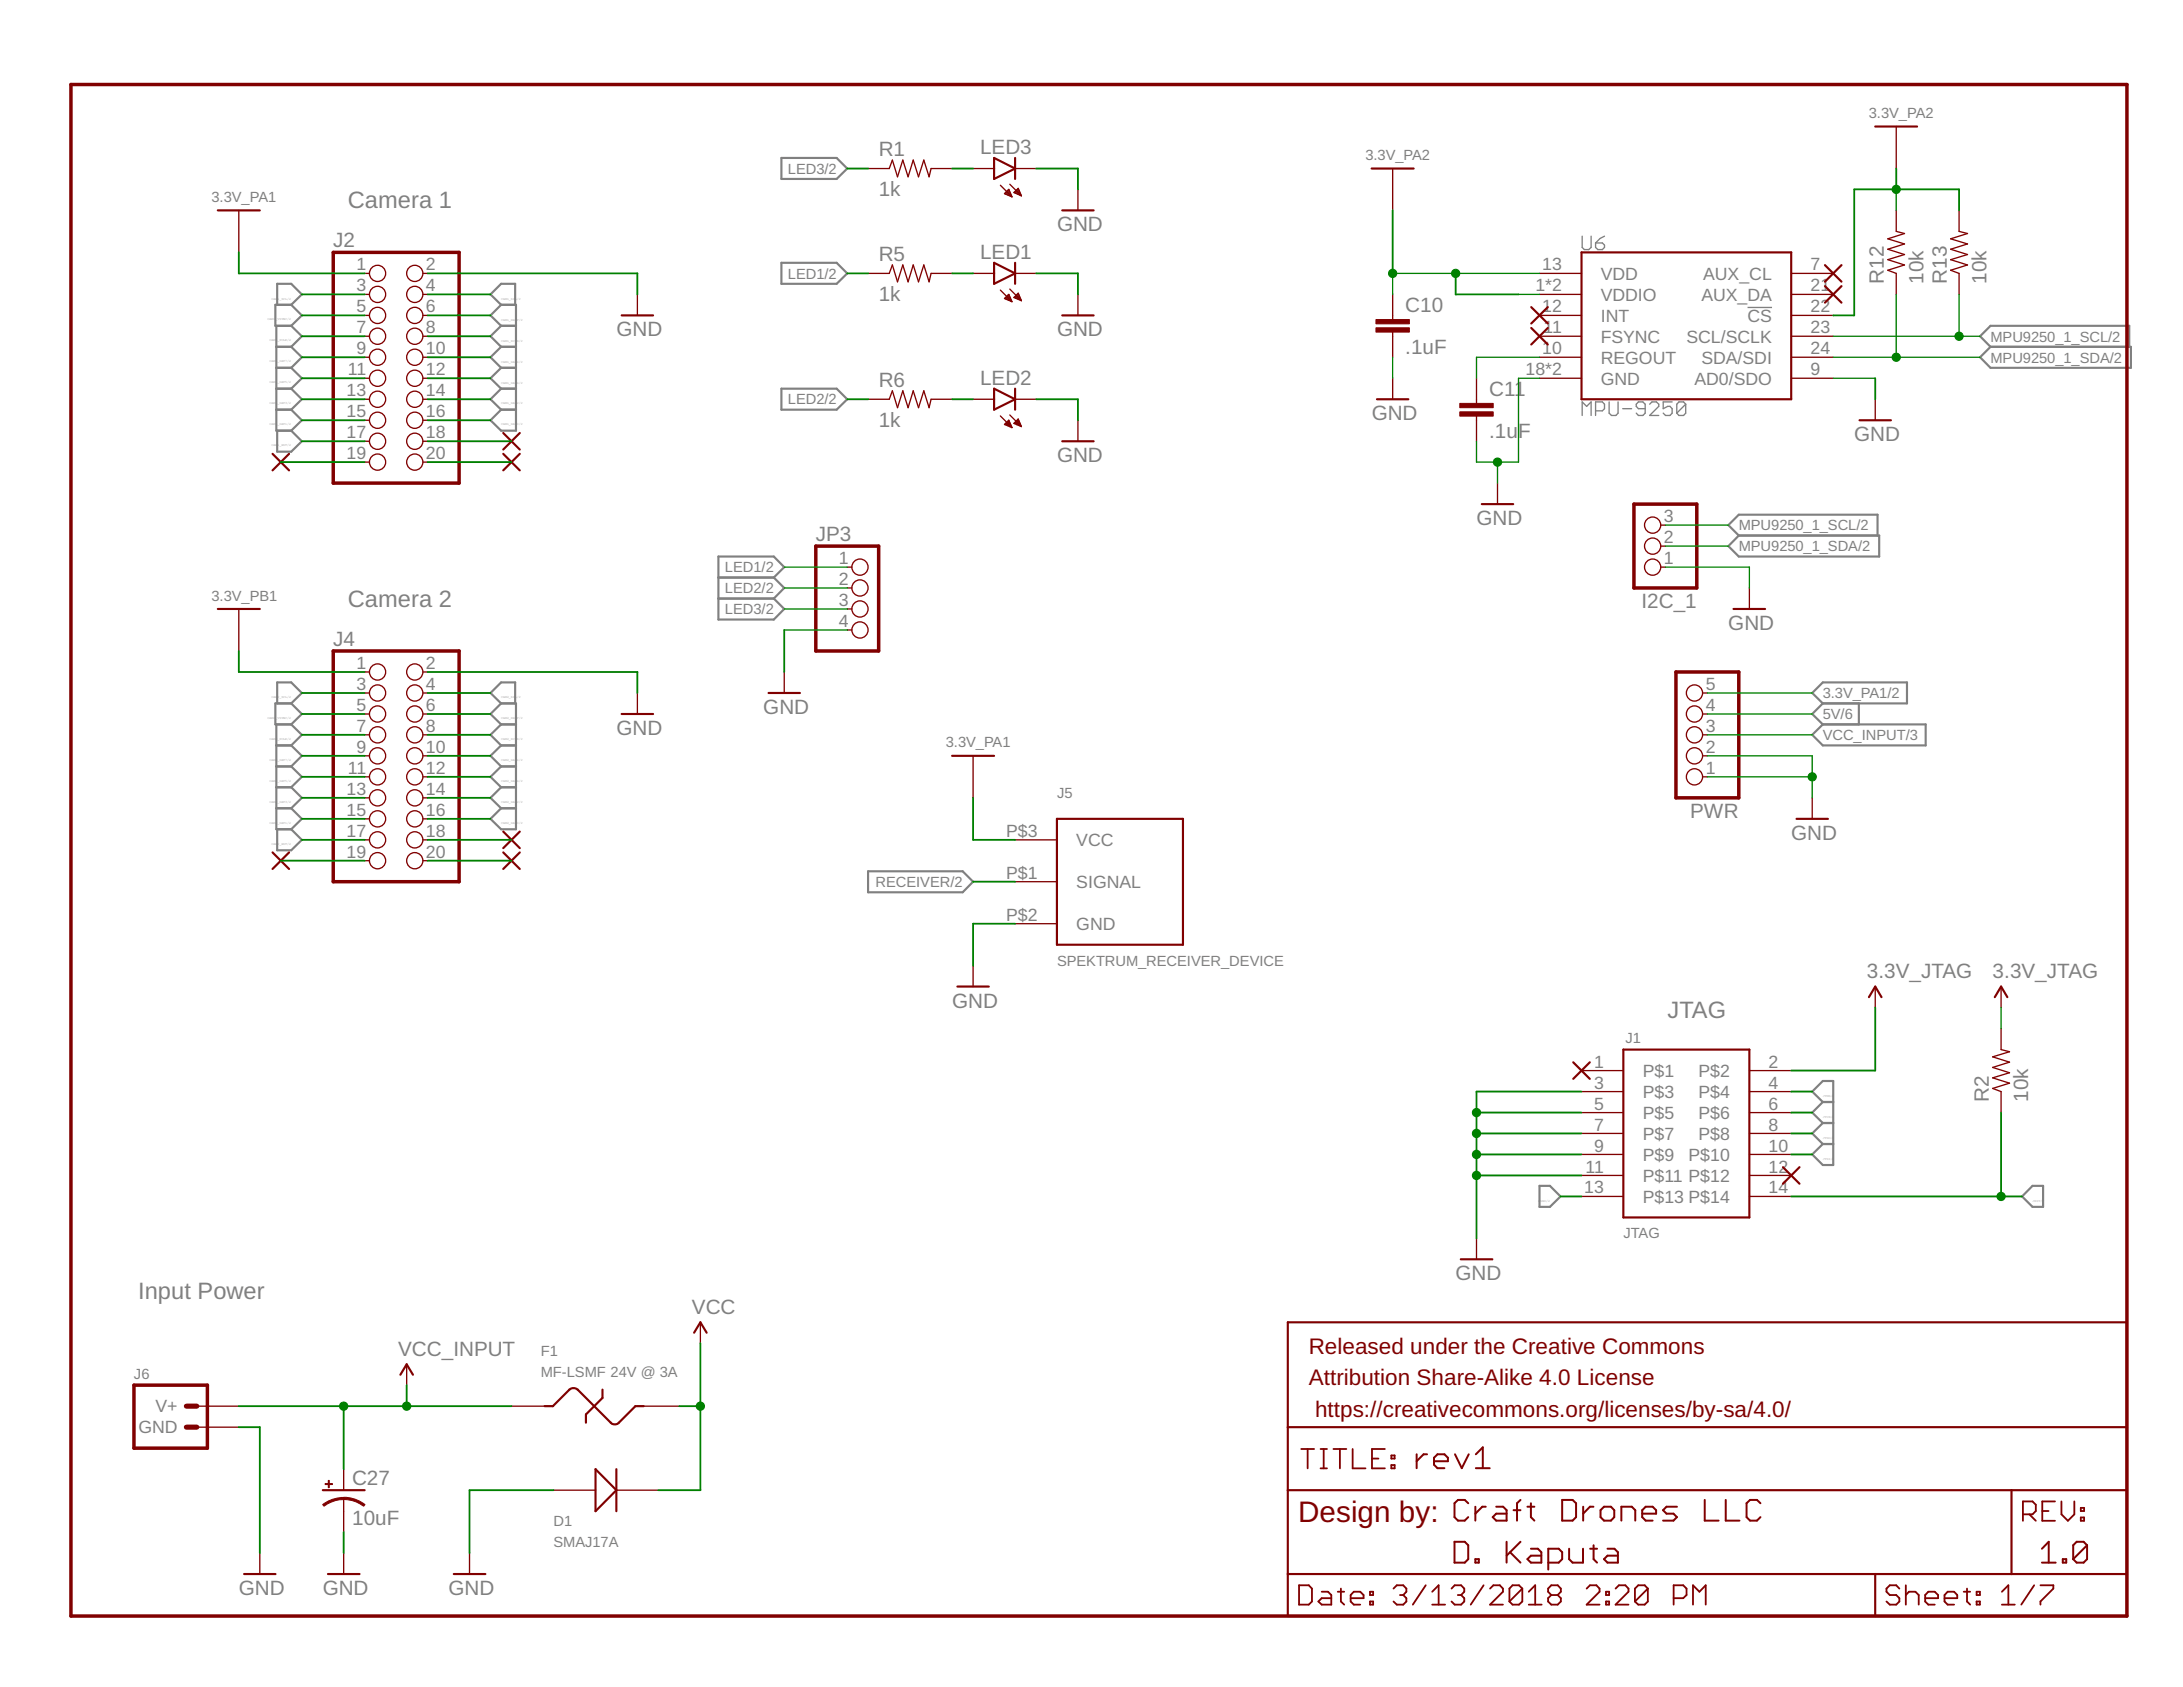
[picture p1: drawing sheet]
<svg xmlns="http://www.w3.org/2000/svg" width="279mm" height="216mm" viewBox="0 0 279 216" stroke-linecap="round" stroke-linejoin="round" font-family="sans-serif">
<defs><g id="words">
<text font-size="3.8" fill="#800000" x="166.2" y="194.7">Design by:</text>
<g font-size="3" fill="#808080">
<text x="44.5" y="26.7">Camera 1</text>
<text x="44.5" y="77.7">Camera 2</text>
<text x="213.4" y="130.3">JTAG</text>
<text x="17.7" y="166.3">Input Power</text>
</g>
<g font-size="2.9" fill="#800000">
<text x="167.5" y="173.3">Released under the Creative Commons</text>
<text x="167.5" y="177.3">Attribution Share-Alike 4.0 License</text>
<text x="168.3" y="181.3">https://creativecommons.org/licenses/by-sa/4.0/</text>
</g>
<g font-size="2.6" fill="#808080">
<text x="112.5" y="20">R1</text>
<text x="125.4" y="19.7">LED3</text>
<text x="112.5" y="25.1">1k</text>
<text x="135.3" y="29.6">GND</text>
<text x="42.6" y="31.6">J2</text>
<text x="112.5" y="33.4">R5</text>
<text x="125.4" y="33.1">LED1</text>
<text x="112.5" y="38.5">1k</text>
<text x="179.9" y="40">C10</text>
<text x="241.1" y="36.3" transform="rotate(-90 241.1 36.3)">R12</text>
<text x="246.2" y="36.3" transform="rotate(-90 246.2 36.3)">10k</text>
<text x="249.2" y="36.3" transform="rotate(-90 249.2 36.3)">R13</text>
<text x="254.2" y="36.3" transform="rotate(-90 254.2 36.3)">10k</text>
<text x="78.9" y="43">GND</text>
<text x="135.3" y="43">GND</text>
<text x="179.9" y="45.3">.1uF</text>
<text x="112.5" y="49.5">R6</text>
<text x="125.4" y="49.2">LED2</text>
<text x="175.6" y="53.8">GND</text>
<text x="190.6" y="50.7">C11</text>
<text x="112.5" y="54.6">1k</text>
<text x="135.3" y="59.1">GND</text>
<text x="190.6" y="56.1">.1uF</text>
<text x="237.3" y="56.5">GND</text>
<text x="104.4" y="69.2">JP3</text>
<text x="189" y="67.2">GND</text>
<text x="210.1" y="77.8">I2C_1</text>
<text x="42.6" y="82.6">J4</text>
<text x="221.2" y="80.6">GND</text>
<text x="78.9" y="94.1">GND</text>
<text x="97.7" y="91.4">GND</text>
<text x="216.3" y="104.7">PWR</text>
<text x="229.3" y="107.5">GND</text>
<text x="238.9" y="125.2">3.3V_JTAG</text>
<text x="255" y="125.2">3.3V_JTAG</text>
<text x="121.9" y="129">GND</text>
<text x="254.5" y="141" transform="rotate(-90 254.5 141)">R2</text>
<text x="259.6" y="141" transform="rotate(-90 259.6 141)">10k</text>
<text x="186.3" y="163.9">GND</text>
<text x="51" y="173.5">VCC_INPUT</text>
<text x="88.6" y="168.2">VCC</text>
<text x="45.1" y="190">C27</text>
<text x="45.1" y="195.1">10uF</text>
<text x="30.6" y="204.1">GND</text>
<text x="41.3" y="204.1">GND</text>
<text x="57.4" y="204.1">GND</text>
</g>
<g font-size="2.3" fill="#808080">
<text x="45.6" y="34.6">1</text>
<text x="54.5" y="34.6">2</text>
<text x="197.4" y="34.6">13</text>
<text x="204.9" y="35.8">VDD</text>
<text x="218" y="35.8">AUX_CL</text>
<text x="231.7" y="34.6">7</text>
<text x="45.6" y="37.3">3</text>
<text x="45.6" y="40">5</text>
<text x="54.5" y="37.3">4</text>
<text x="54.5" y="40">6</text>
<text x="196.5" y="37.3">1*2</text>
<text x="197.4" y="40">12</text>
<text x="204.9" y="41.2">INT</text>
<text x="204.9" y="38.5">VDDIO</text>
<text x="217.8" y="38.5">AUX_DA</text>
<text x="223.7" y="41.2">CS</text>
<text x="231.7" y="40">22</text>
<text x="231.7" y="37.3">21</text>
<text x="45.6" y="42.7">7</text>
<text x="45.6" y="45.3">9</text>
<text x="54.5" y="42.7">8</text>
<text x="54.5" y="45.3">10</text>
<text x="197.4" y="45.3">10</text>
<text x="197.6" y="42.7">11</text>
<text x="204.9" y="43.8">FSYNC</text>
<text x="204.9" y="46.5">REGOUT</text>
<text x="215.8" y="43.8">SCL/SCLK</text>
<text x="217.8" y="46.5">SDA/SDI</text>
<text x="231.7" y="42.7">23</text>
<text x="231.7" y="45.3">24</text>
<text x="44.4" y="50.7">13</text>
<text x="44.4" y="53.4">15</text>
<text x="44.5" y="48">11</text>
<text x="54.5" y="48">12</text>
<text x="54.5" y="50.7">14</text>
<text x="54.5" y="53.4">16</text>
<text x="195.2" y="48">18*2</text>
<text x="204.9" y="49.2">GND</text>
<text x="216.9" y="49.2">AD0/SDO</text>
<text x="231.7" y="48">9</text>
<text x="44.4" y="56.1">17</text>
<text x="44.4" y="58.8">19</text>
<text x="54.5" y="56.1">18</text>
<text x="54.5" y="58.8">20</text>
<text x="212.9" y="69.5">2</text>
<text x="212.9" y="66.8">3</text>
<text x="107.4" y="72.2">1</text>
<text x="107.4" y="74.9">2</text>
<text x="107.4" y="77.6">3</text>
<text x="212.9" y="72.2">1</text>
<text x="107.4" y="80.3">4</text>
<text x="45.6" y="85.6">1</text>
<text x="45.6" y="88.3">3</text>
<text x="54.5" y="85.6">2</text>
<text x="54.5" y="88.3">4</text>
<text x="218.3" y="88.3">5</text>
<text x="45.6" y="91">5</text>
<text x="45.6" y="93.7">7</text>
<text x="54.5" y="91">6</text>
<text x="54.5" y="93.7">8</text>
<text x="218.3" y="93.7">3</text>
<text x="218.3" y="91">4</text>
<text x="44.4" y="101.7">13</text>
<text x="44.5" y="99">11</text>
<text x="45.6" y="96.4">9</text>
<text x="54.5" y="96.4">10</text>
<text x="54.5" y="99">12</text>
<text x="54.5" y="101.7">14</text>
<text x="218.3" y="99">1</text>
<text x="218.3" y="96.4">2</text>
<text x="44.4" y="104.4">15</text>
<text x="44.4" y="107.1">17</text>
<text x="54.5" y="104.4">16</text>
<text x="54.5" y="107.1">18</text>
<text x="128.8" y="107.1">P$3</text>
<text x="44.4" y="109.8">19</text>
<text x="54.5" y="109.8">20</text>
<text x="128.8" y="112.5">P$1</text>
<text x="137.8" y="113.7">SIGNAL</text>
<text x="137.8" y="108.3">VCC</text>
<text x="128.8" y="117.8">P$2</text>
<text x="137.8" y="119">GND</text>
<text x="204" y="136.6">1</text>
<text x="210.3" y="137.8">P$1</text>
<text x="217.4" y="137.8">P$2</text>
<text x="226.4" y="136.6">2</text>
<text x="204" y="139.3">3</text>
<text x="204" y="142">5</text>
<text x="210.3" y="140.5">P$3</text>
<text x="210.3" y="143.2">P$5</text>
<text x="217.4" y="140.5">P$4</text>
<text x="217.4" y="143.2">P$6</text>
<text x="226.4" y="139.3">4</text>
<text x="226.4" y="142">6</text>
<text x="204" y="144.7">7</text>
<text x="204" y="147.4">9</text>
<text x="210.3" y="145.9">P$7</text>
<text x="210.3" y="148.6">P$9</text>
<text x="216.1" y="148.6">P$10</text>
<text x="217.4" y="145.9">P$8</text>
<text x="226.4" y="144.7">8</text>
<text x="226.4" y="147.4">10</text>
<text x="202.8" y="152.7">13</text>
<text x="202.9" y="150.1">11</text>
<text x="210.3" y="151.2">P$11 P$12</text>
<text x="210.3" y="153.9">P$13 P$14</text>
<text x="226.4" y="150.1">12</text>
<text x="226.4" y="152.7">14</text>
<text x="17.7" y="183.5">GND</text>
<text x="19.9" y="180.8">V+</text>
</g>
<g font-size="1.9" fill="#808080">
<text x="239.2" y="15.1">3.3V_PA2</text>
<text x="100.8" y="22.2">LED3/2</text>
<text x="174.8" y="20.5">3.3V_PA2</text>
<text x="27.1" y="25.9">3.3V_PA1</text>
<text x="100.8" y="35.6">LED1/2</text>
<text x="254.8" y="43.7">MPU9250_1_SCL/2</text>
<text x="254.8" y="46.4">MPU9250_1_SDA/2</text>
<text x="100.8" y="51.8">LED2/2</text>
<text x="222.5" y="67.9">MPU9250_1_SCL/2</text>
<text x="222.5" y="70.6">MPU9250_1_SDA/2</text>
<text x="27.1" y="76.9">3.3V_PB1</text>
<text x="92.8" y="73.2">LED1/2</text>
<text x="92.8" y="75.9">LED2/2</text>
<text x="92.8" y="78.6">LED3/2</text>
<text x="233.3" y="89.4">3.3V_PA1/2</text>
<text x="121.1" y="95.7">3.3V_PA1</text>
<text x="233.3" y="94.7">VCC_INPUT/3</text>
<text x="233.3" y="92">5V/6</text>
<text x="135.3" y="102.1">J5</text>
<text x="112" y="113.5">RECEIVER/2</text>
<text x="135.3" y="123.6">SPEKTRUM_RECEIVER_DEVICE</text>
<text x="208" y="133.5">J1</text>
<text x="207.8" y="158.5">JTAG</text>
<text x="69.2" y="173.5">F1</text>
<text x="17.1" y="176.5">J6</text>
<text x="69.2" y="176.2">MF-LSMF 24V @ 3A</text>
<text x="70.8" y="198">SMAJ17A</text>
<text x="70.8" y="195.3">D1</text>
</g>
<g font-size=".4" fill="#808080">
<text x="34.2" y="41">CAM1</text>
<text x="34.7" y="38.3">CAM</text>
<text x="35.2" y="41">_VSYNC/2</text>
<text x="35.5" y="38.3">1_SCL/2</text>
<text x="64.1" y="38.3">CAM1_SDA/2</text>
<text x="64.1" y="41">CAM1_HRE</text>
<text x="66.2" y="41">F/2</text>
<text x="34.5" y="43.7">CAM1_PCLK/2</text>
<text x="34.5" y="46.4">CAM1_DAT7/2</text>
<text x="64.1" y="43.7">CAM1_XCL</text>
<text x="64.1" y="46.4">CAM1_DAT</text>
<text x="66.2" y="43.7">K/2</text>
<text x="66.2" y="46.4">6/2</text>
<text x="34.5" y="49.1">CAM1_DAT5/2</text>
<text x="34.5" y="51.8">CAM1_DAT3/2</text>
<text x="64.1" y="49.1">CAM1_DAT</text>
<text x="64.1" y="51.8">CAM1_DAT</text>
<text x="66.2" y="49.1">4/2</text>
<text x="66.2" y="51.8">2/2</text>
<text x="34.5" y="54.4">CAM1_DAT1/2</text>
<text x="34.7" y="57.1">CAM</text>
<text x="35.5" y="57.1">1_RST/2</text>
<text x="64.1" y="54.4">CAM1_DAT</text>
<text x="66.2" y="54.4">0/2</text>
<text x="34.7" y="89.3">CAM</text>
<text x="35.5" y="89.3">2_SCL/2</text>
<text x="64.1" y="89.4">CAM2_SDA/2</text>
<text x="34.2" y="92">CAM2</text>
<text x="34.5" y="94.7">CAM2_PCLK/2</text>
<text x="35.2" y="92">_VSYNC/2</text>
<text x="64.1" y="92">CAM2_HRE</text>
<text x="64.1" y="94.7">CAM2_XCL</text>
<text x="66.2" y="92">F/2</text>
<text x="66.2" y="94.7">K/2</text>
<text x="34.5" y="97.4">CAM2_DAT7/2</text>
<text x="34.5" y="100.1">CAM2_DAT5/2</text>
<text x="64.1" y="97.4">CAM2_DAT</text>
<text x="64.1" y="100.1">CAM2_DAT</text>
<text x="66.2" y="97.4">6/2</text>
<text x="66.2" y="100.1">4/2</text>
<text x="34.5" y="102.8">CAM2_DAT3/2</text>
<text x="34.5" y="105.5">CAM2_DAT1/2</text>
<text x="64.1" y="102.8">CAM2_DAT</text>
<text x="64.1" y="105.5">CAM2_DAT</text>
<text x="66.2" y="102.8">2/2</text>
<text x="66.2" y="105.5">0/2</text>
<text x="34.7" y="108.1">CAM</text>
<text x="35.5" y="108.1">2_RST/2</text>
<text x="233.3" y="140.4">JTMS/2</text>
<text x="233.3" y="143">JTCK/2</text>
<text x="233.3" y="145.7">JTDO/2</text>
<text x="233.3" y="148.4">JTDI/2</text>
<text x="196.9" y="153.8">P</text>
<text x="197.1" y="153.8">GND/2</text>
<text x="260.1" y="153.8">JRST/2</text>
</g>
</g></defs>
<g fill="none" stroke="#808080" stroke-width=".17">
<path d="M202.5 30.2v1.5l.3 .2h.5l.3-.2v-1.5M204.2 31.1h.9l.3 .3v.3l-.3 .2h-.6l-.3-.2zM205.4 30.2l-.6 .3-.6 .6M223.7 39.3h3.1M202.5 53.2v-1.8l.6 .6 .5-.6v1.8M204.2 52.6h.9l.3-.3v-.6l-.3-.3h-.9v1.8M206 51.4v1.5l.2 .3h.6l.3-.3v-1.5M207.7 52.3h1.1M210.6 52.3h-.9l-.3-.3v-.3l.3-.3h.6l.3 .3v1.2l-.3 .3h-.6l-.3-.3M211.1 51.7l.3-.3h.6l.3 .3v.3l-1.2 1.2h1.2M214 51.4h-1.1v.9l.5-.3h.3l.3 .3v.6l-.3 .3h-.5l-.3-.3M215.8 51.7l-.3-.3h-.6l-.3 .3v1.2"/>
<path d="M215.8 51.7v1.2l-.3 .3h-.6l-.3-.3M215.8 51.7l-1.2 1.2"/>
</g>
<g fill="none" stroke="#808080" stroke-width=".28">
<path d="M35.5 39v-2.7h1.8l1.3 1.4-1.3 1.3M37.3 39h-2.1v2.7h2.1M37.3 39l1.3 1.4-1.3 1.3M64.1 39l-1.3-1.3 1.3-1.4h1.8v2.7M64.1 39h1.9v16.1h-1.9l-1.3-1.3 1.3-1.4M64.1 39l-1.3 1.4 1.3 1.3M100 33.6h7.1l1.3 1.4-1.3 1.3h-7.1zM100 20.2h7.1l1.3 1.4-1.3 1.3h-7.1zM35.4 44.4h1.9M35.4 47.1h1.9M35.4 49.7h1.9M35.4 52.4h1.9"/>
<path d="M35.4 41.7v13.4h1.9M35.5 55.1v2.7h1.8l1.3-1.3-1.3-1.4M37.3 41.7l1.3 1.3-1.3 1.4M37.3 44.4l1.3 1.3-1.3 1.4M37.3 47.1l1.3 1.3-1.3 1.3M37.3 49.7l1.3 1.4-1.3 1.3M37.3 52.4l1.3 1.4-1.3 1.3M64.1 41.7h1.9M64.1 41.7l-1.3 1.3 1.3 1.4M64.1 44.4h1.9M64.1 44.4l-1.3 1.3 1.3 1.4M64.1 47.1h1.9"/>
<path d="M64.1 47.1l-1.3 1.3 1.3 1.3M64.1 49.7h1.9M64.1 49.7l-1.3 1.4 1.3 1.3M64.1 52.4h1.9M100 49.7h7.1l1.3 1.4-1.3 1.3h-7.1zM254.8 44.4l-1.4-1.4 1.4-1.3h17.7v2.7M254.8 44.4h17.9v2.7h-17.9l-1.4-1.4zM91.9 73.9h7.1M91.9 76.6h7.1M99 73.9l1.4-1.3-1.4-1.4h-7.1v8.1h7.1l1.4-1.4-1.4-1.3M99 73.9l1.4 1.3-1.4 1.4M222.5 68.5h18v2.7h-18l-1.3-1.3z"/>
<path d="M222.5 68.5l-1.3-1.3 1.3-1.3h17.8v2.6M35.4 95.4h1.9M35.4 92.7v13.4h1.9M35.4 98.1h1.9M35.5 90v-2.7h1.8l1.3 1.4-1.3 1.3M37.3 90h-2.1v2.7h2.1M37.3 90l1.3 1.4-1.3 1.3M37.3 92.7l1.3 1.3-1.3 1.4M37.3 95.4l1.3 1.3-1.3 1.4M37.3 98.1l1.3 1.3-1.3 1.4M64.1 92.7h1.9M64.1 95.4h1.9"/>
<path d="M64.1 90l-1.3-1.3 1.3-1.4h1.8v2.7M64.1 90h1.9v16.1h-1.9l-1.3-1.3 1.3-1.4M64.1 90l-1.3 1.4 1.3 1.3M64.1 92.7l-1.3 1.3 1.3 1.4M64.1 95.4l-1.3 1.3 1.3 1.4M64.1 98.1h1.9M64.1 98.1l-1.3 1.3 1.3 1.4M231.9 94l1.4-1.3h13.2v2.7h-13.2zM231.9 88.7l1.4-1.4h10.8v2.7h-10.8zM233.3 90l-1.4 1.4 1.4 1.3M237.9 90v2.7M35.4 100.8h1.9"/>
<path d="M35.4 103.4h1.9M35.5 106.1v2.7h1.8l1.3-1.3-1.3-1.4M37.3 100.8l1.3 1.3-1.3 1.3M37.3 103.4l1.3 1.4-1.3 1.3M64.1 100.8h1.9M64.1 100.8l-1.3 1.3 1.3 1.3M64.1 103.4h1.9M111.1 111.5h12.1l1.3 1.3-1.3 1.4h-12.1zM197 151.8h1.4l1.3 1.3-1.3 1.4h-1.4zM233.3 141l-1.4-1.3 1.4-1.4h1.3v10.8h-1.3l-1.4-1.4 1.4-1.3M233.3 141h1.3M233.3 141l-1.4 1.4 1.4 1.3"/>
<path d="M233.3 143.7h1.3M233.3 143.7l-1.4 1.4 1.4 1.3M233.3 146.4h1.3M260.1 151.8h1.4v2.7h-1.4l-1.3-1.4z"/>
</g>
<g fill="none" stroke="#800000" stroke-width=".17">
<path d="M242.7 16.2v5.4M30.6 26.9v5.4M46.7 35h.6M46.7 37.7h.6M54.1 35h.6M54.1 37.7h.6M81.6 37.7v2.7M111.1 35h2.7l.4-1.1 .7 2.2 .6-2.2 .7 2.2 .7-2.2 .7 2.2 .6-2.2 .7 2.2 .3-1.1h2.7M111.1 21.6h2.7l.4-1.1 .7 2.1 .6-2.1 .7 2.1 .7-2.1 .7 2.1 .6-2.1 .7 2.1 .3-1h2.7M124.5 35h2.7M124.5 21.6h2.7M128 23.7l1.5 1.5"/>
<path d="M128 37.1l1.5 1.5M128.6 24.8l.5-.6 .4 1zM128.6 38.2l.5-.5 .4 .9zM128.6 38.2h.7M128.7 24.7h.6M128.7 24.8h.7M128.8 38.3h.6M128.8 38h.5M128.8 24.6h.4M128.9 37.9h.3M128.9 24.4h.3M129 25h.4"/>
<path d="M129 37.8h.2M129 24.3h.1M129.1 38.4h.3M129.2 23.6l1.5 1.5M129.2 37l1.5 1.5M129.3 25.1h.2M129.4 38.5h.1M129.8 24.6l.5-.5 .4 1zM129.8 38.1l.5-.6 .4 1zM129.8 38h.7M129.9 24.6h.6M129.9 35h2.7"/>
<path d="M129.9 21.6h2.7M129.9 24.7h.7M130 37.9h.5M130 24.4h.5M130 38.2h.6M130.1 37.8h.3M130.1 24.3h.3M130.2 24.8h.4M130.2 37.6h.2M130.2 24.2h.1M130.3 38.3h.3M130.5 25h.2"/>
<path d="M130.6 38.4h.1M138 24.2v2.7M138 37.7v2.7M178.2 21.6v5.3M178.2 37.7v3.2M197 35h5.4M197 37.7h5.4M229.3 35h5.3M229.3 37.7h5.3M242.7 26.9v2.7l1.1 .3-2.2 .7 2.2 .6-2.2 .7 2.2 .7-2.2 .6 2.2 .7-2.2 .7 1.1 .4v2.7M250.7 26.9v2.7l1.1 .3-2.1 .7 2.1 .6-2.1 .7 2.1 .7-2.1 .6 2.1 .7-2.1 .7 1 .4v2.7M46.7 40.4h.6"/>
<path d="M46.7 48.4h.6M46.7 43h.6M46.7 45.7h.6M46.7 51.1h.6M46.7 53.8h.6M46.7 56.5h.6M46.7 59.1h.6M54.1 40.4h.6M54.1 48.4h.6M54.1 43h.6M54.1 45.7h.6M54.1 51.1h.6"/>
<path d="M54.1 53.8h.6M54.1 56.5h.6M54.1 59.1h.6M111.1 51.1h2.7l.4-1.1 .7 2.2 .6-2.2 .7 2.2 .7-2.2 .7 2.2 .6-2.2 .7 2.2 .3-1.1h2.7M124.5 51.1h2.7M128 53.2l1.5 1.5M128.6 54.3l.5-.5 .4 .9zM128.6 54.3h.7M128.7 54.2h.6M128.8 54.1h.4M128.9 54.5h.5M128.9 53.9h.3"/>
<path d="M129.1 53.8h.1M129.2 54.6h.3M129.2 53.1l1.5 1.5M129.5 54.7h.1M129.8 54.2l.5-.6 .4 1zM129.8 54.2h.8M129.9 54.1h.6M129.9 51.1h2.7M130 53.9h.5M130.1 54.3h.5M130.2 53.8h.2M130.3 53.7h.1"/>
<path d="M130.4 54.5h.3M138 53.8v2.7M178.2 42.5v3.2M178.2 48.4v2.7M189 48.4v3.2M189 53.2v3.3M197 40.4h5.4M197 48.4h5.4M197 43h5.4M197 45.7h5.4M229.3 40.4h5.3M229.3 48.4h5.3"/>
<path d="M229.3 43h5.3M229.3 45.7h5.3M240 51.1v2.7M30.6 77.9v5.4M108.4 72.6h.6M108.4 75.2h.6M108.4 77.9h.6M191.7 61.8v2.7M212.6 72.6h.5M212.6 69.9h.5M212.6 67.2h.5M223.9 75.2v2.7"/>
<path d="M46.7 86h.6M46.7 88.7h.6M46.7 91.4h.6M46.7 94h.6M46.7 96.7h.6M46.7 99.4h.6M54.1 86h.6M54.1 88.7h.6M54.1 91.4h.6M54.1 94h.6M54.1 96.7h.6M54.1 99.4h.6"/>
<path d="M81.6 88.7v2.7M100.4 86v2.7M108.4 80.6h.6M124.5 96.7v5.4M217.9 88.7h.6M217.9 91.4h.6M217.9 94h.6M217.9 96.7h.6M217.9 99.4h.6M46.7 102.1h.6M46.7 104.8h.6M46.7 107.5h.6"/>
<path d="M46.7 110.2h.6M54.1 102.1h.6M54.1 104.8h.6M54.1 107.5h.6M54.1 110.2h.6M129.9 107.5h5.4M129.9 112.8h5.4M129.9 118.2h5.4M231.9 102.1v2.7M124.5 123.6v2.7M202.4 137h5.4M202.4 139.7h5.4"/>
<path d="M223.9 137h5.4M223.9 139.7h5.4M240 126.3v2.6M256.1 126.3v2.6M256.1 131.6v2.7l1.1 .3-2.2 .7 2.2 .6-2.2 .7 2.2 .7-2.2 .6 2.2 .7-2.2 .7 1.1 .4v2.7M189 158.5v2.7M202.4 142.4h5.4M202.4 145.1h5.4M202.4 147.7h5.4M202.4 150.4h5.4M202.4 153.1h5.4M223.9 142.4h5.4"/>
<path d="M223.9 145.1h5.4M223.9 147.7h5.4M223.9 150.4h5.4M223.9 153.1h5.4M25.2 180h5.4M52 174.6v2.7M65.5 180h5.3M81.6 180h5.4M89.6 169.2v2.7M25.2 182.6h5.4M33.3 198.8v2.6M44 188v2.7"/>
<path d="M44 191.8v4.3M44 198.8v2.6M60.1 198.8v2.6M70.8 190.7h5.4M78.9 190.7h5.4"/>
<circle cx="48.3" cy="37.7" r="1.04"/>
<circle cx="48.3" cy="35" r="1.04"/>
<circle cx="53.1" cy="35" r="1.04"/>
<circle cx="53.1" cy="37.7" r="1.04"/>
<circle cx="48.3" cy="53.8" r="1.04"/>
<circle cx="48.3" cy="43" r="1.04"/>
<circle cx="48.3" cy="56.5" r="1.04"/>
<circle cx="48.3" cy="51.1" r="1.04"/>
<circle cx="48.3" cy="59.1" r="1.04"/>
<circle cx="48.3" cy="45.7" r="1.04"/>
<circle cx="48.3" cy="48.4" r="1.04"/>
<circle cx="48.3" cy="40.4" r="1.04"/>
<circle cx="53.1" cy="53.8" r="1.04"/>
<circle cx="53.1" cy="56.5" r="1.04"/>
<circle cx="53.1" cy="51.1" r="1.04"/>
<circle cx="53.1" cy="43" r="1.04"/>
<circle cx="53.1" cy="59.1" r="1.04"/>
<circle cx="53.1" cy="45.7" r="1.04"/>
<circle cx="53.1" cy="48.4" r="1.04"/>
<circle cx="53.1" cy="40.4" r="1.04"/>
<circle cx="110.1" cy="75.2" r="1.04"/>
<circle cx="110.1" cy="72.6" r="1.04"/>
<circle cx="110.1" cy="77.9" r="1.04"/>
<circle cx="211.5" cy="72.6" r="1.04"/>
<circle cx="211.5" cy="67.2" r="1.04"/>
<circle cx="211.5" cy="69.9" r="1.04"/>
<circle cx="48.3" cy="88.7" r="1.04"/>
<circle cx="48.3" cy="96.7" r="1.04"/>
<circle cx="48.3" cy="91.4" r="1.04"/>
<circle cx="48.3" cy="99.4" r="1.04"/>
<circle cx="48.3" cy="94" r="1.04"/>
<circle cx="48.3" cy="86" r="1.04"/>
<circle cx="53.1" cy="86" r="1.04"/>
<circle cx="53.1" cy="96.7" r="1.04"/>
<circle cx="53.1" cy="94" r="1.04"/>
<circle cx="53.1" cy="88.7" r="1.04"/>
<circle cx="53.1" cy="99.4" r="1.04"/>
<circle cx="53.1" cy="91.4" r="1.04"/>
<circle cx="110.1" cy="80.6" r="1.04"/>
<circle cx="216.9" cy="99.4" r="1.04"/>
<circle cx="216.9" cy="96.7" r="1.04"/>
<circle cx="216.9" cy="88.7" r="1.04"/>
<circle cx="216.9" cy="94" r="1.04"/>
<circle cx="216.9" cy="91.4" r="1.04"/>
<circle cx="48.3" cy="104.8" r="1.04"/>
<circle cx="48.3" cy="110.2" r="1.04"/>
<circle cx="48.3" cy="107.5" r="1.04"/>
<circle cx="48.3" cy="102.1" r="1.04"/>
<circle cx="53.1" cy="110.2" r="1.04"/>
<circle cx="53.1" cy="102.1" r="1.04"/>
<circle cx="53.1" cy="107.5" r="1.04"/>
<circle cx="53.1" cy="104.8" r="1.04"/>
</g>
<g fill="none" stroke="#800000" stroke-width=".28">
<path d="M240 16.2h5.4M27.9 26.9h5.4M127.2 20.2l2.7 1.4-2.7 1.3zM127.2 33.6l2.7 1.4-2.7 1.3zM129.9 20.2v2.7M129.9 33.6v2.7M136 26.9h4M175.6 21.6h5.3M196 39.3l2.1 2.1M198.1 39.3l-2.1 2.1M202.4 32.3h26.9v18.8h-26.9zM233.6 33.9l2.1 2.1"/>
<path d="M233.6 36.6l2.1 2.1M235.7 33.9l-2.1 2.1M235.7 36.6l-2.1 2.1M34.9 58.1l2.1 2.1M37 58.1l-2.1 2.1M64.4 55.4l2.1 2.1M64.4 58.1l2.1 2.1M66.5 55.4l-2.1 2.1M66.5 58.1l-2.1 2.1M79.6 40.4h4M127.2 49.7l2.7 1.4-2.7 1.3zM129.9 49.7v2.7"/>
<path d="M136 40.4h4M136 56.5h4M176.2 51.1h4.1M196 42l2.1 2.1M198.1 42l-2.1 2.1M238 53.8h4M27.9 77.9h5.4M189.7 64.5h4M221.9 77.9h4M79.6 91.4h4M98.4 88.7h4M121.9 96.7h5.3"/>
<path d="M34.9 109.1l2.1 2.1M37 109.1l-2.1 2.1M64.4 106.4l2.1 2.1M64.4 109.1l2.1 2.1M66.5 106.4l-2.1 2.1M66.5 109.1l-2.1 2.1M135.3 104.8h16.1v16.1h-16.1zM229.9 104.8h4.1M122.5 126.3h4.1M201.4 136l2.1 2.1M203.5 136l-2.1 2.1M207.8 134.3h16.1v21.5h-16.1z"/>
<path d="M239.2 127.6l.8-1.3 .8 1.3M255.3 127.6l.8-1.3 .8 1.3M228.2 149.4l2.1 2.1M230.3 149.4l-2.1 2.1M51.2 175.9l.8-1.3 .9 1.3M69.7 180h1.1l2.1-2.2a.8 .8 0 0 1 1 0l4.3 4.3a.72 .72 0 0 0 1 0l2.1-2.1h1.1M77.1 177.8v1.1l-2.1 2.1v1.1M88.8 170.6l.8-1.4 .8 1.4M164.8 169.2h107.4v37.6h-107.4zM187 161.2h4M41.3 190.7h5.4M76.2 188l2.7 2.7-2.7 2.7z"/>
<path d="M78.9 188v5.4M164.8 190.7h107.4M164.8 182.6h107.4M257.5 190.7v10.7M31.2 201.4h4.1M42 201.4h4M58.1 201.4h4M164.8 201.4h107.4M240 201.4v5.4"/>
</g>
<path d="M9.1 10.8h263.1v196h-263.1zM42.7 32.3h16.1v29.5h-16.1zM104.4 69.9h8.1v13.4h-8.1zM209.1 64.5h8.1v10.7h-8.1zM42.7 83.3h16.1v29.5h-16.1zM214.5 86h8v16.1h-8zM17.1 177.3h9.4v8h-9.4z" fill="none" stroke="#800000" stroke-width=".44"/>
<path d="M23.9 180h1.3M23.9 182.6h1.3" fill="none" stroke="#800000" stroke-width=".66"/>
<g fill="#800000" stroke="#800000" stroke-width=".13">
<path d="M176.1 42h4.3v.5h-4.3z"/>
<path d="M176.1 40.9h4.3v.5h-4.3z"/>
<path d="M186.8 52.7h4.3v.6h-4.3z"/>
<path d="M186.8 51.6h4.3v.6h-4.3z"/>
<path d="M41.6 189.9h.9v.1h-.9z"/>
<path d="M42 189.5h.1v.9h-.1z"/>
</g>
<g fill="#800000" stroke="#800000" stroke-width=".13">
<path d="M44 191.6a4.4 4.4 0 0 1 2.7 1l-.2 .2a4.2 4.2 0 0 0-2.5-.9z" fill-rule="evenodd"/>
<path d="M41.3 192.6a4.4 4.4 0 0 1 2.7-1v.3a4 4 0 0 0-2.5 .9z" fill-rule="evenodd"/>
</g>
<g fill="none" stroke="#800000" stroke-width=".23">
<path d="M166.5 185.4h1.7M167.4 185.4v2.5M169 185.4h.8M169 187.9h.8M169.4 185.4v2.5M170.7 185.4h1.6M171.5 185.4v2.5M173.1 185.4v2.5h1.7M175.6 186.7h.8M177.2 185.4h-1.6v2.5h1.6M178.1 187.5h.4v.4h-.4zM178.1 186.3h.4v.4h-.4z"/>
<path d="M258.9 193.8h1.2l.5-.4v-.8l-.5-.4h-1.2v2.4M259.7 193.8l.9 .8M261.4 193.4h.8M263 192.2h-1.6v2.4h1.6M263.8 192.2v1.6l.9 .8 .8-.8v-1.6M266.3 194.2h.4v.4h-.4zM266.3 193h.4v.4h-.4zM166.3 202.9h1.2l.4 .4v1.7l-.4 .4h-1.2zM169.2 203.7h.8l.4 .4v1.3h-1.2l-.5-.4 .5-.5h1.2M171.2 203.7h.8M171.6 203.3v1.7l.4 .4M172.9 204.5h1.6v-.4l-.4-.4h-.8l-.4 .4v.9l.4 .4h.8"/>
<path d="M175.3 205h.4v.4h-.4zM175.3 203.7h.4v.4h-.4zM178.4 203.3l.4-.4h.8l.4 .4v.4l-.4 .4M179.2 204.1h.4M179.6 204.1l.4 .4v.5l-.4 .4h-.8l-.4-.4M182.5 202.9l-1.7 2.5M183.3 205.4h1.7M183.3 203.7l.8-.8v2.5M185.8 203.3l.4-.4h.8l.4 .4v.4l-.4 .4M186.6 204.1h.4M187 204.1l.4 .4v.5l-.4 .4h-.8l-.4-.4M189.9 202.9l-1.7 2.5"/>
<path d="M190.7 203.3l.4-.4h.9l.4 .4v.4l-1.7 1.7h1.7M194.8 203.3v1.7l-.4 .4h-.8l-.4-.4M194.8 203.3l-.4-.4h-.8l-.4 .4v1.7M194.8 203.3l-1.6 1.7M195.7 205.4h1.6M195.7 203.7l.8-.8v2.5M198.5 204.1l-.4 .4v.5l.4 .4h.9l.4-.4v-.5l-.4-.4M198.5 204.1l-.4-.4v-.4l.4-.4h.9l.4 .4v.4l-.4 .4M198.5 204.1h.9M203.1 203.3l.4-.4h.8l.4 .4v.4l-1.6 1.7h1.6M205.5 205h.5v.4h-.5zM205.5 203.7h.5v.4h-.5z"/>
<path d="M206.8 203.3l.4-.4h.8l.4 .4v.4l-1.6 1.7h1.6M210.9 203.3v1.7l-.4 .4h-.8l-.4-.4M210.9 203.3l-.4-.4h-.8l-.4 .4v1.7M210.9 203.3l-1.6 1.7M214.2 204.5h1.2l.5-.4v-.8l-.5-.4h-1.2v2.5M216.7 205.4v-2.5l.8 .8 .8-.8v2.5M243.1 203.3l-.4-.4h-.8l-.5 .4v.4l.5 .4h.8l.4 .4v.5l-.4 .4h-.8l-.5-.4M243.9 204.1l.4-.4h.9l.4 .4v1.3M243.9 202.9v2.5M246.4 204.5h1.7v-.4l-.5-.4h-.8l-.4 .4v.9l.4 .4h.8M248.9 204.5h1.6v-.4l-.4-.4h-.8l-.4 .4v.9l.4 .4h.8M251.3 203.7h.9"/>
<path d="M251.8 203.3v1.7l.4 .4M253 205h.4v.4h-.4zM253 203.7h.4v.4h-.4zM256.2 205.4h1.7M256.2 203.7l.8-.8v2.5M260.3 202.9l-1.6 2.5M261.2 202.9h1.6v.4l-1.6 1.7v.4"/>
</g>
<g fill="none" stroke="#800000" stroke-width=".25">
<path d="M181.3 186.1v1.8M182.6 186.1h-.4l-.9 .9M183.5 187h1.8v-.4l-.4-.5h-.9l-.5 .5v.9l.5 .4h.9M186.2 197.3h1.3l.4 .5v1.7l-.4 .5h-1.3zM186.2 186.1l.9 1.8 .9-1.8M187.9 192.4l-.4-.4h-.9l-.4 .4v1.8l.4 .4h.9l.4-.4M188.8 192.8v1.8M188.8 199.5h.5v.5h-.5zM188.9 187.9h1.8M188.9 186.1l.9-.9v2.7M190.2 192.8h-.5l-.9 .9M191.5 192.8h.9l.4 .5v1.3h-1.3l-.4-.4 .4-.5h1.3"/>
<path d="M192.8 197.3v2.7M193.3 198.6l1.3 1.4M193.7 193.3h.9M194.6 192l-.4 .4v2.2M194.6 197.3l-1.8 1.8M195.5 192.8h.9M195.9 192.4v1.8l.5 .4M195.9 198.2h.9l.5 .4v1.4h-1.4l-.4-.5 .4-.4h1.4M198.2 200h1.3l.4-.5v-.9l-.4-.4h-1.3v2.7M199.9 192h1.4l.4 .4v1.8l-.4 .4h-1.4zM200.8 198.2v1.3l.5 .5h1.3v-1.8M202.6 192.8v1.8"/>
<path d="M203.5 198.2h.9M203.9 192.8h-.4l-.9 .9M204 197.8v1.7l.4 .5M204.9 193.3l.4-.5h.9l.4 .5v.9l-.4 .4h-.9l-.4-.4zM205.7 198.2h.9l.5 .4v1.4h-1.4l-.4-.5 .4-.4h1.4M207.5 194.6v-1.8h1.4l.4 .5v1.3M210.2 193.7h1.8v-.4l-.5-.5h-.9l-.4 .5v.9l.4 .4h.9M214.6 192.8h-1.3l-.4 .5 .4 .4h.9l.4 .5-.4 .4h-1.3M218.2 192v2.6h1.8M220.9 192v2.6h1.7M225.3 192.4l-.4-.4h-.9l-.5 .4v1.8l.5 .4h.9l.4-.4M261.3 200h1.8"/>
<path d="M261.3 198.2l.9-.9v2.7M264 199.5h.5v.5h-.5zM267.1 197.8v1.7l-.4 .5h-.9l-.5-.5M267.1 197.8l-.4-.5h-.9l-.5 .5v1.7M267.1 197.8l-1.8 1.7"/>
</g>
<g fill="none" stroke="#008000" stroke-width=".17">
<path d="M194.4 37.7h2.6M197 35h-18.8v2.7M242.7 24.2v2.7M242.7 37.7v8M250.7 37.7v5.3M178.2 45.7v2.7M191.7 59.1v2.7M197 48.4h-2.6v10.7h-5.4v-2.6M197 45.7h-8v2.7M234.6 48.4h5.4M234.6 45.7h18.8M234.6 43h18.8"/>
<path d="M100.4 72.6h8M100.4 77.9h8M100.4 75.2h8M213.1 72.6h10.8v2.6M213.1 67.2h8.1M213.1 69.9h8.1M100.4 80.6h8M218.5 96.7h13.4v5.4M218.5 99.4h13.4M218.5 94h13.4M218.5 88.7h13.4M218.5 91.4h13.4"/>
<path d="M256.1 128.9v2.7"/>
</g>
<g fill="none" stroke="#008000" stroke-width=".23">
<path d="M30.6 32.3v2.7h16.1M38.6 37.7h8.1M54.7 35h26.9v2.7M54.7 37.7h8.1M108.4 21.6h2.7M108.4 35h2.7M121.9 21.6h2.6M121.9 35h2.6M132.6 21.6h5.4v2.6M132.6 35h5.4v2.7M178.2 26.9v8.1M186.3 35v2.7h8.1"/>
<path d="M242.7 21.6v2.6M250.7 26.9v-2.7h-13.4v16.2h-2.7M35.9 59.1h10.8M38.6 51.1h8.1M38.6 56.5h8.1M38.6 40.4h8.1M38.6 43h8.1M38.6 45.7h8.1M38.6 48.4h8.1M38.6 53.8h8.1M54.7 51.1h8.1M54.7 56.5h10.8"/>
<path d="M54.7 59.1h10.8M54.7 40.4h8.1M54.7 43h8.1M54.7 45.7h8.1M54.7 48.4h8.1M54.7 53.8h8.1M108.4 51.1h2.7M121.9 51.1h2.6M132.6 51.1h5.4v2.7M240 48.4v2.7M30.6 83.3v2.7h16.1M38.6 88.7h8.1"/>
<path d="M38.6 91.4h8.1M38.6 94h8.1M38.6 96.7h8.1M38.6 99.4h8.1M54.7 86h26.9v2.7M54.7 88.7h8.1M54.7 91.4h8.1M54.7 94h8.1M54.7 96.7h8.1M54.7 99.4h8.1M100.4 80.6v5.4M35.9 110.2h10.8"/>
<path d="M38.6 107.5h8.1M38.6 102.1h8.1M38.6 104.8h8.1M54.7 107.5h10.8M54.7 110.2h10.8M54.7 102.1h8.1M54.7 104.8h8.1M124.5 102.1v5.4h5.4M124.5 112.8h5.4M129.9 118.2h-5.4v5.4M202.4 139.7h-13.4v18.8M229.3 139.7h2.6"/>
<path d="M240 128.9v8.1h-10.7M189 142.4h13.4M189 145.1h13.4M189 147.7h13.4M189 150.4h13.4M199.7 153.1h2.7M229.3 142.4h2.6M229.3 145.1h2.6M229.3 147.7h2.6M229.3 153.1h29.5M256.1 142.4v10.7M30.6 180h34.9"/>
<path d="M44 180v8M52 177.3v2.7M87 180h2.6M89.6 171.9v18.8h-5.3M30.6 182.6h2.7v16.2M44 196.1v2.7M70.8 190.7h-10.7v8.1"/>
</g>
<g fill="#008000" stroke="#008000" stroke-width=".13">
<circle cx="191.7" cy="59.1" r=".53"/>
<circle cx="189" cy="142.4" r=".53"/>
<circle cx="189" cy="145.1" r=".53"/>
<circle cx="189" cy="147.7" r=".53"/>
<circle cx="189" cy="150.4" r=".53"/>
<circle cx="231.9" cy="99.4" r=".53"/>
<circle cx="89.6" cy="180" r=".53"/>
<circle cx="256.1" cy="153.1" r=".53"/>
<circle cx="52" cy="180" r=".53"/>
<circle cx="44" cy="180" r=".53"/>
<circle cx="186.3" cy="35" r=".53"/>
<circle cx="178.2" cy="35" r=".53"/>
<circle cx="242.7" cy="24.2" r=".53"/>
<circle cx="250.7" cy="43" r=".53"/>
<circle cx="242.7" cy="45.7" r=".53"/>
</g>
<use href="#words"/>
</svg>
